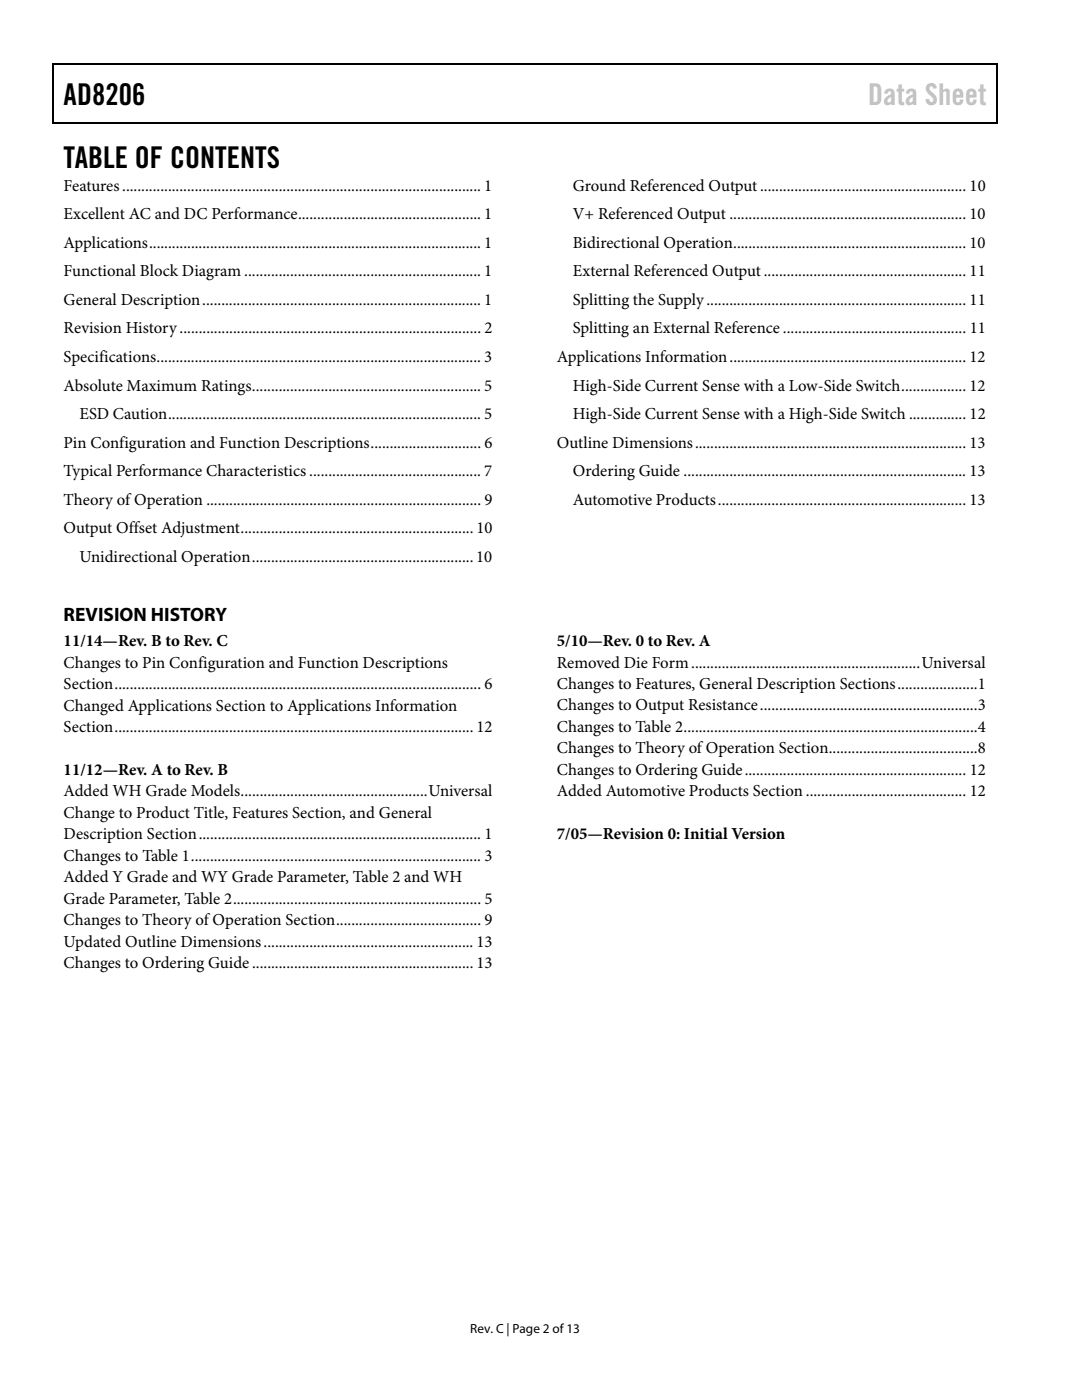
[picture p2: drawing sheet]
<svg xmlns="http://www.w3.org/2000/svg" width="216mm" height="279mm" viewBox="0 0 216 279" stroke-linecap="round" stroke-linejoin="round" font-family="sans-serif">
<defs><g id="words">
<g font-size="6">
<text x="12.7" y="21">AD8206</text>
<text x="12.7" y="33.6">TABLE OF CONTENTS</text>
</g>
<text font-size="6" fill="#c0c0c0" x="173.2" y="21">Data Sheet</text>
<text font-size="3.9" x="12.7" y="123.9">REVISION HISTORY</text>
<g font-size="3.3">
<text x="12.7" y="38.1">Features .............................................................................................. 1</text>
<text x="114.3" y="38.1">Ground Referenced Output ...................................................... 10</text>
<text x="12.7" y="43.8">Excellent AC and DC Performance ................................................ 1</text>
<text x="114.3" y="43.8">V+ Referenced Output .............................................................. 10</text>
<text x="12.7" y="49.5">Applications ....................................................................................... 1</text>
<text x="114.3" y="49.5">Bidirectional Operation ............................................................. 10</text>
<text x="12.7" y="55.2">Functional Block Diagram .............................................................. 1</text>
<text x="114.3" y="55.2">External Referenced Output ..................................................... 11</text>
<text x="12.7" y="60.9">General Description ......................................................................... 1</text>
<text x="114.3" y="60.9">Splitting the Supply .................................................................... 11</text>
<text x="12.7" y="66.5">Revision History ............................................................................... 2</text>
<text x="114.3" y="66.5">Splitting an External Reference ................................................ 11</text>
<text x="12.7" y="72.2">Specifications ..................................................................................... 3</text>
<text x="12.7" y="77.9">Absolute Maximum Ratings ............................................................ 5</text>
<text x="111.1" y="72.2">Applications Information .............................................................. 12</text>
<text x="114.3" y="77.9">High-Side Current Sense with a Low-Side Switch ................. 12</text>
<text x="15.9" y="83.6">ESD Caution .................................................................................. 5</text>
<text x="114.3" y="83.6">High-Side Current Sense with a High-Side Switch ............... 12</text>
<text x="12.7" y="89.3">Pin Configuration and Function Descriptions ............................. 6</text>
<text x="111.1" y="89.3">Outline Dimensions ....................................................................... 13</text>
<text x="12.7" y="95">Typical Performance Characteristics ............................................. 7</text>
<text x="114.3" y="95">Ordering Guide .......................................................................... 13</text>
<text x="12.7" y="100.7">Theory of Operation ........................................................................ 9</text>
<text x="114.3" y="100.7">Automotive Products ................................................................. 13</text>
<text x="12.7" y="106.4">Output Offset Adjustment ............................................................. 10</text>
<text x="15.9" y="112.1">Unidirectional Operation .......................................................... 10</text>
<text x="12.7" y="129">11/14—Rev. B to Rev. C</text>
<text x="111.1" y="129">5/10—Rev. 0 to Rev. A</text>
<text x="12.7" y="133.3">Changes to Pin Configuration and Function Descriptions</text>
<text x="12.7" y="137.5">Section ................................................................................................ 6</text>
<text x="111.1" y="133.2">Removed Die Form ............................................................ Universal</text>
<text x="111.1" y="137.5">Changes to Features, General Description Sections ..................... 1</text>
<text x="12.7" y="141.8">Changed Applications Section to Applications Information</text>
<text x="111.1" y="141.8">Changes to Output Resistance ......................................................... 3</text>
<text x="12.7" y="146.1">Section .............................................................................................. 12</text>
<text x="111.1" y="146.1">Changes to Table 2 ............................................................................. 4</text>
<text x="12.7" y="154.7">11/12—Rev. A to Rev. B</text>
<text x="111.1" y="150.4">Changes to Theory of Operation Section....................................... 8</text>
<text x="111.1" y="154.6">Changes to Ordering Guide .......................................................... 12</text>
<text x="12.7" y="158.9">Added WH Grade Models ................................................. Universal</text>
<text x="111.1" y="158.9">Added Automotive Products Section .......................................... 12</text>
<text x="12.7" y="163.2">Change to Product Title, Features Section, and General</text>
<text x="12.7" y="167.5">Description Section .......................................................................... 1</text>
<text x="111.1" y="167.5">7/05—Revision 0: Initial Version</text>
<text x="12.7" y="171.8">Changes to Table 1 ............................................................................ 3</text>
<text x="12.7" y="176.1">Added Y Grade and WY Grade Parameter, Table 2 and WH</text>
<text x="12.7" y="180.3">Grade Parameter, Table 2 ................................................................. 5</text>
<text x="12.7" y="184.6">Changes to Theory of Operation Section ...................................... 9</text>
<text x="12.7" y="188.9">Updated Outline Dimensions ....................................................... 13</text>
<text x="12.7" y="193.2">Changes to Ordering Guide .......................................................... 13</text>
</g>
<text font-size="2.6" x="93.8" y="266">Rev. C | Page 2 of 13</text>
</g></defs>
<path d="M10.5 12.7h.3v1h-.3zM198.8 12.7h.2v1h-.2zM198.8 12.7h.2v.3h-.2zM198.8 24.4h.2v.3h-.2z" fill="#000"/>
<path d="M10.5 12.8h188.3M10.7 13.7v11M198.9 13.7v11M10.5 24.5h188.3" fill="none" stroke="#000" stroke-width=".25"/>
<use href="#words"/>
</svg>
